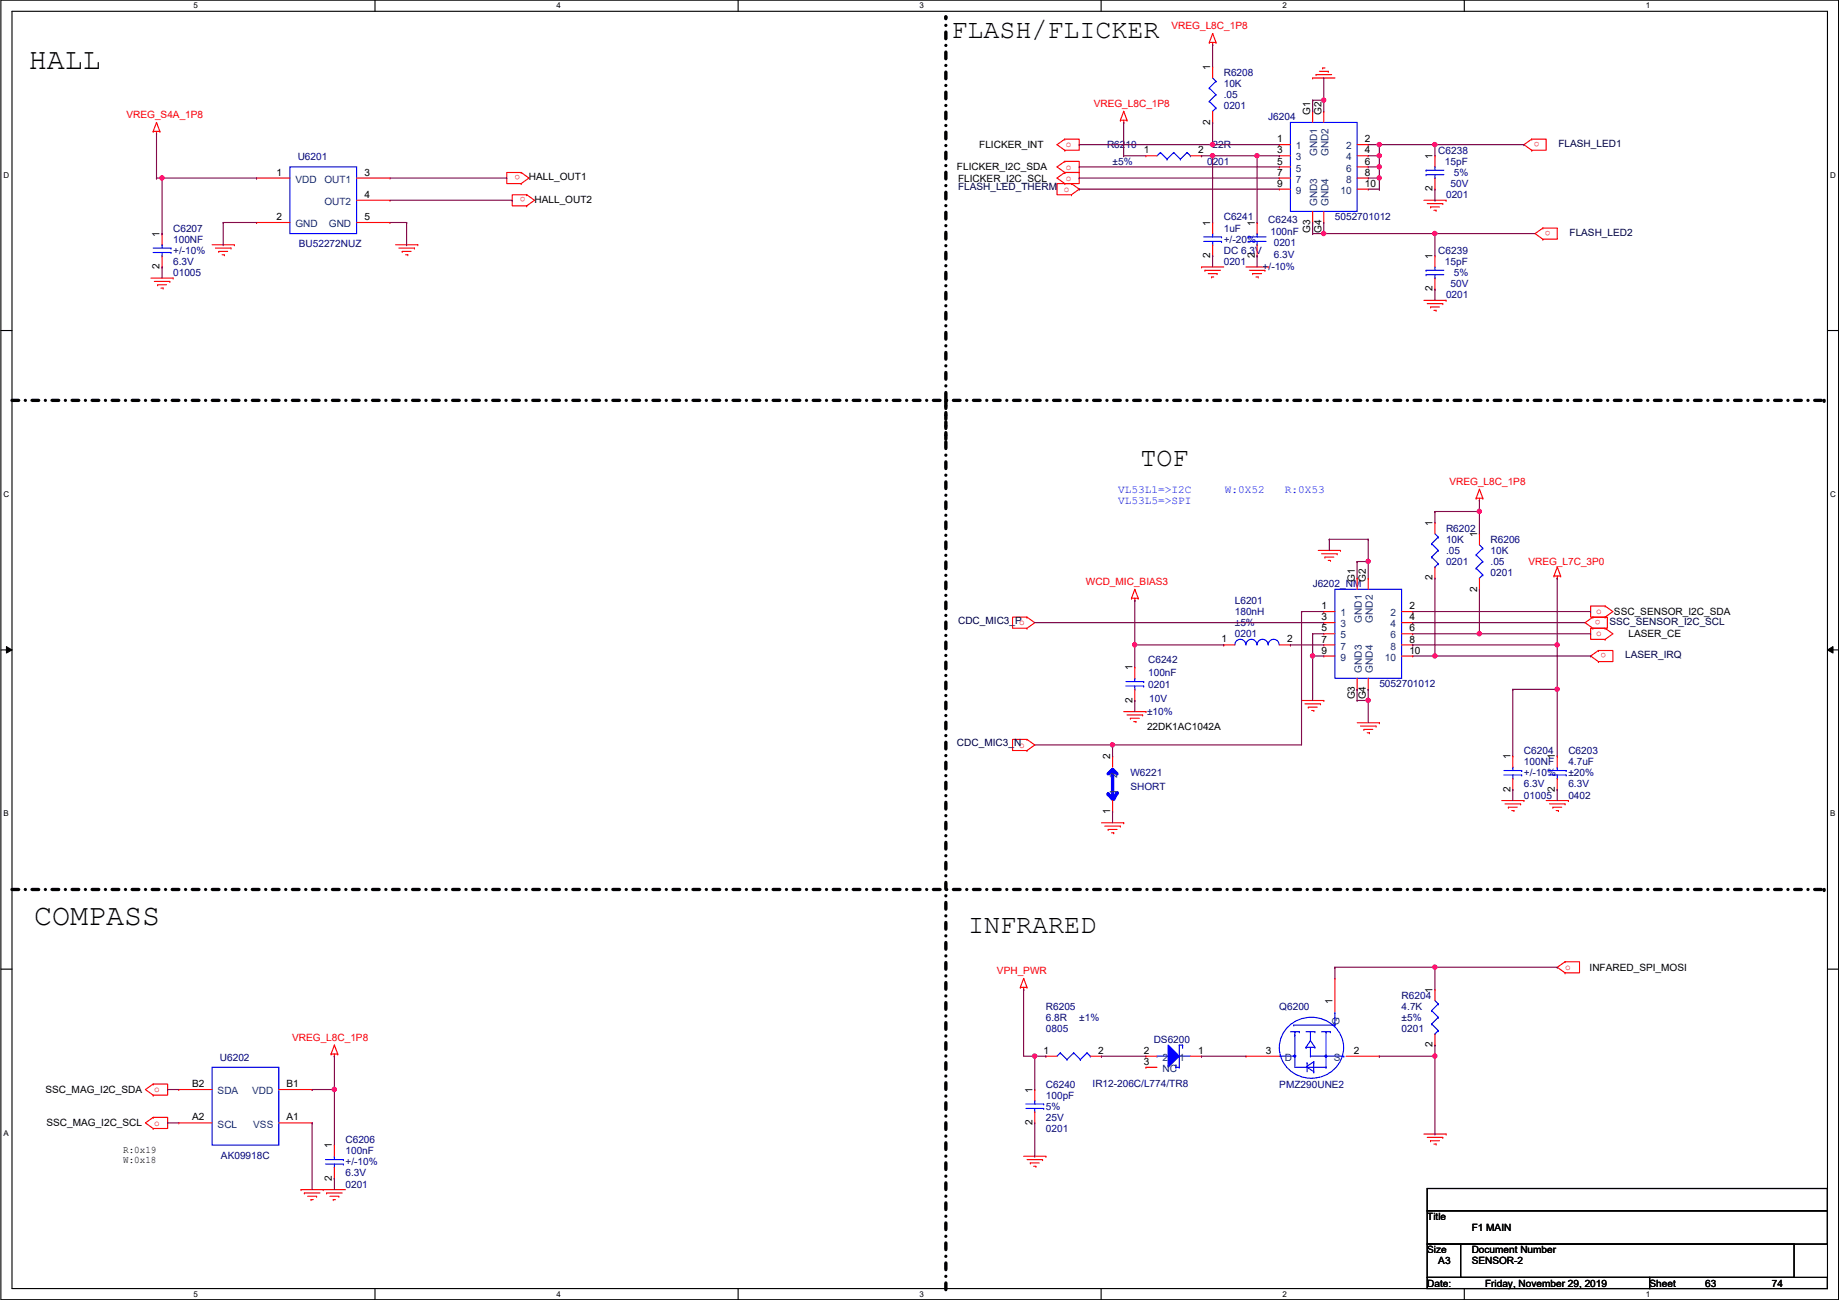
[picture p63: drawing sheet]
<svg xmlns="http://www.w3.org/2000/svg" width="420mm" height="297mm" viewBox="0 0 420 297" stroke-linecap="round" stroke-linejoin="round" font-family="sans-serif">
<defs><g id="words">
<g font-size="6.9">
<text x="6.6" y="15.7">HALL</text>
<text x="7.8" y="211.3">COMPASS</text>
</g>
<g font-size="6.1">
<text x="217.4" y="8.7">FLASH/FLICKER</text>
<text x="260.5" y="106.5">TOF</text>
<text x="221.2" y="213.2">INFRARED</text>
</g>
<g font-size="2.5" fill="#00f">
<text x="255.5" y="112.6">VL53L1=&gt;I2C</text>
<text x="279.9" y="112.6">W:0X52</text>
<text x="293.6" y="112.6">R:0X53</text>
<text x="255.5" y="115.1">VL53L5=&gt;SPI</text>
</g>
<g font-size="2.3" fill="#f00">
<text x="267.7" y="6.7">VREG_L8C_1P8</text>
<text x="28.9" y="27">VREG_S4A_1P8</text>
<text x="249.9" y="24.5">VREG_L8C_1P8</text>
<text x="243.5" y="33.7">o</text>
<text x="351.7" y="32.4" transform="rotate(180 351.7 32.4)">o</text>
<text x="118.8" y="40" transform="rotate(180 118.8 40)">o</text>
<text x="243.5" y="38.7">o</text>
<text x="243.5" y="41.3">o</text>
<text x="120.1" y="45.1" transform="rotate(180 120.1 45.1)">o</text>
<text x="243" y="43.8">o</text>
<text x="354.3" y="52.7" transform="rotate(180 354.3 52.7)">o</text>
<text x="331.2" y="110.8">VREG_L8C_1P8</text>
<text x="349.2" y="129.1">VREG_L7C_3P0</text>
<text x="248.1" y="133.7">WCD_MIC_BIAS3</text>
<text x="364.7" y="140.3">o</text>
<text x="365.7" y="141.6" transform="rotate(180 365.7 141.6)">o</text>
<text x="364.7" y="145.4">o</text>
<text x="367" y="149.3" transform="rotate(180 367 149.3)">o</text>
<text x="357.6" y="221.6">o</text>
<text x="227.8" y="222.6">VPH_PWR</text>
<text x="66.7" y="237.8">VREG_L8C_1P8</text>
<text x="35.3" y="249.6">o</text>
<text x="35.3" y="257.2">o</text>
</g>
<g font-size="2.3">
<text x="276.5" y="16" transform="rotate(-90 276.5 16)">1</text>
<text x="276.5" y="28.5" transform="rotate(-90 276.5 28.5)">2</text>
<text x="299.4" y="26.2" transform="rotate(-90 299.4 26.2)">G1</text>
<text x="301.9" y="26.2" transform="rotate(-90 301.9 26.2)">G2</text>
<text x="223.7" y="33.9">FLICKER_INT</text>
<text x="261.3" y="35.1">1</text>
<text x="273.7" y="35.1">2</text>
<text x="291.8" y="35.1">3</text>
<text x="291.8" y="32.5">1</text>
<text x="311.8" y="35.1">4</text>
<text x="311.8" y="32.5">2</text>
<text x="63.2" y="40.1">1</text>
<text x="83.3" y="40.1">3</text>
<text x="120.8" y="41.2">HALL_OUT1</text>
<text x="218.6" y="38.9">FLICKER_I2C_SDA</text>
<text x="218.9" y="41.5">FLICKER_I2C_SCL</text>
<text x="291.8" y="40.1">7</text>
<text x="291.8" y="37.6">5</text>
<text x="311.8" y="40.1">8</text>
<text x="311.8" y="37.6">6</text>
<text x="327.3" y="36.4" transform="rotate(-90 327.3 36.4)">1</text>
<text x="83.3" y="45.2">4</text>
<text x="122.1" y="46.3">HALL_OUT2</text>
<text x="291.8" y="42.7">9</text>
<text x="311.8" y="42.7">10</text>
<text x="327.3" y="43.7" transform="rotate(-90 327.3 43.7)">2</text>
<text x="63.2" y="50.3">2</text>
<text x="83.3" y="50.3">5</text>
<text x="276.5" y="51.6" transform="rotate(-90 276.5 51.6)">1</text>
<text x="286.7" y="51.6" transform="rotate(-90 286.7 51.6)">1</text>
<text x="299.4" y="53.1" transform="rotate(-90 299.4 53.1)">G3</text>
<text x="301.9" y="53.1" transform="rotate(-90 301.9 53.1)">G4</text>
<text x="36.5" y="54.1" transform="rotate(-90 36.5 54.1)">1</text>
<text x="276.5" y="59" transform="rotate(-90 276.5 59)">2</text>
<text x="286.7" y="59" transform="rotate(-90 286.7 59)">2</text>
<text x="327.3" y="59.2" transform="rotate(-90 327.3 59.2)">1</text>
<text x="36.5" y="61.5" transform="rotate(-90 36.5 61.5)">2</text>
<text x="327.3" y="66.6" transform="rotate(-90 327.3 66.6)">2</text>
<text x="327.3" y="120.2" transform="rotate(-90 327.3 120.2)">1</text>
<text x="337.5" y="122.7" transform="rotate(-90 337.5 122.7)">1</text>
<text x="309.5" y="132.9" transform="rotate(-90 309.5 132.9)">G1</text>
<text x="312.1" y="132.9" transform="rotate(-90 312.1 132.9)">G2</text>
<text x="327.3" y="132.6" transform="rotate(-90 327.3 132.6)">2</text>
<text x="337.5" y="135.2" transform="rotate(-90 337.5 135.2)">2</text>
<text x="301.9" y="141.7">3</text>
<text x="301.9" y="139.2">1</text>
<text x="322" y="141.7">4</text>
<text x="322" y="139.2">2</text>
<text x="368.7" y="140.5">SSC_SENSOR_I2C_SDA</text>
<text x="279.1" y="146.8">1</text>
<text x="294.1" y="146.8">2</text>
<text x="301.9" y="149.3">9</text>
<text x="301.9" y="146.8">7</text>
<text x="301.9" y="144.3">5</text>
<text x="322" y="149.3">10</text>
<text x="322" y="146.8">8</text>
<text x="322" y="144.3">6</text>
<text x="372.1" y="145.6">LASER_CE</text>
<text x="258.7" y="153.2" transform="rotate(-90 258.7 153.2)">1</text>
<text x="258.7" y="160.6" transform="rotate(-90 258.7 160.6)">2</text>
<text x="309.5" y="159.8" transform="rotate(-90 309.5 159.8)">G3</text>
<text x="312.1" y="159.8" transform="rotate(-90 312.1 159.8)">G4</text>
<text x="262.1" y="166.7">22DK1AC1042A</text>
<text x="253.6" y="173.5" transform="rotate(-90 253.6 173.5)">2</text>
<text x="345.1" y="173.5" transform="rotate(-90 345.1 173.5)">1</text>
<text x="355.2" y="173.5" transform="rotate(-90 355.2 173.5)">1</text>
<text x="253.6" y="186" transform="rotate(-90 253.6 186)">1</text>
<text x="345.1" y="180.9" transform="rotate(-90 345.1 180.9)">2</text>
<text x="355.2" y="180.9" transform="rotate(-90 355.2 180.9)">2</text>
<text x="363.2" y="221.8">INFARED_SPI_MOSI</text>
<text x="327.3" y="226.9" transform="rotate(-90 327.3 226.9)">1</text>
<text x="304.4" y="229.4" transform="rotate(-90 304.4 229.4)">1</text>
<text x="327.3" y="239.3" transform="rotate(-90 327.3 239.3)">2</text>
<text x="238.4" y="240.8">1</text>
<text x="250.9" y="240.8">2</text>
<text x="261.3" y="243.3">3</text>
<text x="261.3" y="240.8">2</text>
<text x="273.7" y="240.8">1</text>
<text x="289.2" y="240.8">3</text>
<text x="309.3" y="240.8">2</text>
<text x="10.4" y="249.8">SSC_MAG_I2C_SDA</text>
<text x="43.9" y="248.4">B2</text>
<text x="65.5" y="248.4">B1</text>
<text x="235.9" y="249.7" transform="rotate(-90 235.9 249.7)">1</text>
<text x="10.6" y="257.4">SSC_MAG_I2C_SCL</text>
<text x="43.9" y="256">A2</text>
<text x="65.5" y="256">A1</text>
<text x="235.9" y="257.1" transform="rotate(-90 235.9 257.1)">2</text>
<text x="28.1" y="263.5">R:0x19</text>
<text x="75.8" y="262.4" transform="rotate(-90 75.8 262.4)">1</text>
<text x="28.1" y="265.8">W:0x18</text>
<text x="75.8" y="269.8" transform="rotate(-90 75.8 269.8)">2</text>
<text x="326.1" y="278.7">Title</text>
<text x="336.2" y="281.3">F1 MAIN</text>
<text x="326.1" y="286.3">Size</text>
<text x="336.2" y="286.3">Document Number</text>
<text x="326.1" y="294">Date:</text>
<text x="328.6" y="288.9">A3</text>
<text x="336.2" y="288.9">SENSOR-2</text>
<text x="339.3" y="294">Friday, November 29, 2019</text>
<text x="376.9" y="294">Sheet</text>
<text x="389.6" y="294">63</text>
<text x="404.8" y="294">74</text>
</g>
<g font-size="2.3" fill="#000080">
<text x="279.6" y="17.4">R6208</text>
<text x="279.6" y="19.9">10K</text>
<text x="279.6" y="22.4">.05</text>
<text x="279.6" y="25">0201</text>
<text x="289.7" y="27.5">J6204</text>
<text x="252.9" y="33.9">R6210</text>
<text x="277.1" y="33.9">22R</text>
<text x="328.6" y="35.1">C6238</text>
<text x="68" y="36.7">U6201</text>
<text x="254.2" y="37.7">±5%</text>
<text x="275.8" y="37.7">0201</text>
<text x="330.1" y="37.7">15pF</text>
<text x="332.2" y="40.2">5%</text>
<text x="330.4" y="45.3">0201</text>
<text x="331.4" y="42.8">50V</text>
<text x="39.6" y="52.9">C6207</text>
<text x="279.6" y="50.4">C6241</text>
<text x="279.6" y="52.9">1uF</text>
<text x="289.8" y="50.9">C6243</text>
<text x="290.3" y="53.7">100nF</text>
<text x="305" y="50.4">5052701012</text>
<text x="39.6" y="55.5">100NF</text>
<text x="39.6" y="58">+/-10%</text>
<text x="68.3" y="56.5">BU52272NUZ</text>
<text x="279.6" y="58">DC 6.3V</text>
<text x="279.6" y="55.5">+/-20%</text>
<text x="291" y="56.2">0201</text>
<text x="291" y="59">6.3V</text>
<text x="328.6" y="58">C6239</text>
<text x="39.6" y="63.1">01005</text>
<text x="39.6" y="60.5">6.3V</text>
<text x="279.6" y="60.5">0201</text>
<text x="288.5" y="61.8">+/-10%</text>
<text x="330.1" y="60.5">15pF</text>
<text x="331.4" y="65.6">50V</text>
<text x="332.2" y="63.1">5%</text>
<text x="330.4" y="68.2">0201</text>
<text x="330.4" y="121.5">R6202</text>
<text x="330.4" y="124">10K</text>
<text x="340.6" y="124">R6206</text>
<text x="330.4" y="126.6">.05</text>
<text x="330.4" y="129.1">0201</text>
<text x="340.6" y="126.6">10K</text>
<text x="340.6" y="129.1">.05</text>
<text x="340.6" y="131.7">0201</text>
<text x="299.9" y="134.2">J6202_NM</text>
<text x="282.1" y="138">L6201</text>
<text x="282.1" y="140.5">180nH</text>
<text x="282.1" y="143.1">±5%</text>
<text x="282.1" y="145.6">0201</text>
<text x="262.3" y="151.5">C6242</text>
<text x="262.3" y="154.5">100nF</text>
<text x="262.3" y="157.3">0201</text>
<text x="262.6" y="160.4">10V</text>
<text x="315.1" y="157.1">5052701012</text>
<text x="262.1" y="163.4">±10%</text>
<text x="348.2" y="172.3">C6204</text>
<text x="358.3" y="172.3">C6203</text>
<text x="258.3" y="177.4">W6221</text>
<text x="348.2" y="174.8">100NF</text>
<text x="348.2" y="179.9">6.3V</text>
<text x="348.2" y="177.4">+/-10%</text>
<text x="358.3" y="174.8">4.7uF</text>
<text x="358.3" y="179.9">6.3V</text>
<text x="358.3" y="177.4">±20%</text>
<text x="258.3" y="180.4">SHORT</text>
<text x="348.2" y="182.5">01005</text>
<text x="358.3" y="182.5">0402</text>
<text x="239" y="230.7">R6205</text>
<text x="239" y="233.2">6.8R</text>
<text x="246.6" y="233.2">±1%</text>
<text x="292.3" y="230.7">Q6200</text>
<text x="320.2" y="228.2">R6204</text>
<text x="320.2" y="230.7">4.7K</text>
<text x="320.2" y="233.2">±5%</text>
<text x="239" y="235.8">0805</text>
<text x="263.6" y="238.3">DS6200</text>
<text x="320.2" y="235.8">0201</text>
<text x="50.2" y="242.4">U6202</text>
<text x="239" y="248.5">C6240</text>
<text x="239" y="251">100pF</text>
<text x="249.6" y="248.5">IR12-206C/L774/TR8</text>
<text x="292.3" y="248.5">PMZ290UNE2</text>
<text x="239" y="256.1">25V</text>
<text x="239" y="253.6">5%</text>
<text x="78.9" y="261.2">C6206</text>
<text x="78.9" y="263.7">100nF</text>
<text x="239" y="258.7">0201</text>
<text x="50.5" y="264.7">AK09918C</text>
<text x="78.9" y="268.8">6.3V</text>
<text x="78.9" y="266.3">+/-10%</text>
<text x="78.9" y="271.3">0201</text>
</g>
<g font-size="2.3" fill="#004080">
<text x="296.1" y="34.1">1</text>
<text x="301" y="35.6" transform="rotate(-90 301 35.6)">GND1</text>
<text x="303.5" y="35.6" transform="rotate(-90 303.5 35.6)">GND2</text>
<text x="307.5" y="34.1">2</text>
<text x="67.5" y="41.7">VDD</text>
<text x="74.1" y="41.7">OUT1</text>
<text x="296.1" y="41.7">7</text>
<text x="296.1" y="39.2">5</text>
<text x="296.1" y="36.7">3</text>
<text x="307.5" y="41.7">8</text>
<text x="307.5" y="39.2">6</text>
<text x="307.5" y="36.7">4</text>
<text x="74.1" y="46.8">OUT2</text>
<text x="296.1" y="44.3">9</text>
<text x="301" y="47" transform="rotate(-90 301 47)">GND3</text>
<text x="303.5" y="47" transform="rotate(-90 303.5 47)">GND4</text>
<text x="306.3" y="44.3">10</text>
<text x="67.5" y="51.9">GND</text>
<text x="75.1" y="51.9">GND</text>
<text x="306.3" y="143.3">3</text>
<text x="306.3" y="140.8">1</text>
<text x="311.1" y="142.3" transform="rotate(-90 311.1 142.3)">GND1</text>
<text x="313.7" y="142.3" transform="rotate(-90 313.7 142.3)">GND2</text>
<text x="317.7" y="143.3">4</text>
<text x="317.7" y="140.8">2</text>
<text x="306.3" y="148.4">7</text>
<text x="306.3" y="145.9">5</text>
<text x="317.7" y="148.4">8</text>
<text x="317.7" y="145.9">6</text>
<text x="306.3" y="151">9</text>
<text x="311.1" y="153.7" transform="rotate(-90 311.1 153.7)">GND3</text>
<text x="313.7" y="153.7" transform="rotate(-90 313.7 153.7)">GND4</text>
<text x="316.4" y="151">10</text>
<text x="255.3" y="177.8" transform="rotate(-90 255.3 177.8)">2</text>
<text x="255.3" y="181.6" transform="rotate(-90 255.3 181.6)">1</text>
<text x="306" y="234.2" transform="rotate(-90 306 234.2)">G</text>
<text x="265.6" y="244.9">NC</text>
<text x="265.6" y="242.4">2</text>
<text x="269.4" y="242.4">1</text>
<text x="293.6" y="242.4">D</text>
<text x="304.7" y="242.4">S</text>
<text x="49.7" y="250">SDA</text>
<text x="57.6" y="250">VDD</text>
<text x="49.7" y="257.6">SCL</text>
<text x="57.9" y="257.6">VSS</text>
</g>
<g font-size="2.3" fill="#000040">
<text x="356" y="33.6">FLASH_LED1</text>
<text x="218.9" y="43.5">FLASH_LED_THERM</text>
<text x="358.6" y="53.9">FLASH_LED2</text>
<text x="218.9" y="142.6">CDC_MIC3_Po</text>
<text x="367.7" y="142.8">SSC_SENSOR_I2C_SCL</text>
<text x="371.3" y="150.5">LASER_IRQ</text>
<text x="218.6" y="170.5">CDC_MIC3_No</text>
</g>
<g font-size="1.8">
<text x="44.2" y="1.9">5</text>
<text x="127.1" y="1.9">4</text>
<text x="210.1" y="1.9">3</text>
<text x="293" y="1.9">2</text>
<text x="376" y="1.9">1</text>
<text x=".8" y="40.6">D</text>
<text x="418.2" y="40.6">D</text>
<text x=".8" y="113.6">C</text>
<text x="418.2" y="113.6">C</text>
<text x=".8" y="186.6">B</text>
<text x="418.2" y="186.6">B</text>
<text x=".8" y="259.5">A</text>
<text x="44.2" y="296.3">5</text>
<text x="127.1" y="296.3">4</text>
<text x="210.1" y="296.3">3</text>
<text x="293" y="296.3">2</text>
<text x="376" y="296.3">1</text>
</g>
</g></defs>
<path d="M.2 0h419.9v297h-419.9zM2.7 2.6h414.8v291.8h-414.8z" fill="none" stroke="#000" stroke-width=".25"/>
<g fill="#fff">
<path d="M44.2 .3h1v2h-1z"/>
<path d="M44.2 294.7h1v2h-1z"/>
</g>
<path d="M85.7 0v2.6M85.7 294.4v2.6" fill="none" stroke="#000" stroke-width=".25"/>
<g fill="#fff">
<path d="M127.1 .3h1v2h-1z"/>
<path d="M127.1 294.7h1v2h-1z"/>
</g>
<path d="M168.6 0v2.6M168.6 294.4v2.6" fill="none" stroke="#000" stroke-width=".25"/>
<g fill="#fff">
<path d="M210.1 .3h1v2h-1z"/>
<path d="M210.1 294.7h1v2h-1z"/>
</g>
<path d="M251.6 0v2.6M251.6 294.4v2.6" fill="none" stroke="#000" stroke-width=".25"/>
<g fill="#fff">
<path d="M293 .3h1v2h-1z"/>
<path d="M293 294.7h1v2h-1z"/>
</g>
<path d="M334.5 0v2.6M334.5 294.4v2.6" fill="none" stroke="#000" stroke-width=".25"/>
<g fill="#fff">
<path d="M376 .3h1v2h-1z"/>
<path d="M376 294.7h1v2h-1z"/>
<path d="M.8 39h1.3v2h-1.3z"/>
<path d="M418.2 39h1.2v2h-1.2z"/>
<path d="M.8 112h1.3v2h-1.3z"/>
<path d="M418.2 112h1.2v2h-1.2z"/>
</g>
<path d="M.2 75.5h2.5M417.5 75.5h2.6" fill="none" stroke="#000" stroke-width=".25"/>
<g fill="#fff">
<path d="M.8 185h1.2v1.9h-1.2z"/>
<path d="M418.2 185h1.1v1.9h-1.1z"/>
</g>
<path d="M.2 148.5h2.5M417.5 148.5h2.6" fill="none" stroke="#000" stroke-width=".25"/>
<path d="M1.5 147.7l1.2 .8-1.2 .7zM417.5 148.5l1.3-.8v1.5z" fill="#000"/>
<path d="M1.5 147.7l1.2 .8-1.2 .7zM417.5 148.5l1.3-.8v1.5z" fill="none" stroke="#000" stroke-width=".23"/>
<path d="M.8 257.9h1.2v2h-1.2z" fill="#fff"/>
<path d="M.2 221.4h2.5M417.5 221.4h2.6M326.1 271.6h91.4v5h-91.4zM326.1 276.6h91.4v7.7h-91.4zM326.1 284.3h7.6v7.6h-7.6zM326.1 291.9h50.8v2.5h-50.8zM333.7 284.3h76.2v7.6h-76.2zM376.9 291.9h40.6v2.5h-40.6z" fill="none" stroke="#000" stroke-width=".25"/>
<path d="M2.7 91.5h414.1M216.1 100.4v-96.5M2.7 203.2h414.1M216.1 294.7v-203.2" fill="none" stroke="#000" stroke-width=".76" stroke-dasharray="1.5 1.5 0 1.5"/>
<g fill="#000" stroke-dasharray="1.5 1.5 0 1.5">
<circle cx="216.1" cy="3.9" r=".38"/>
<circle cx="216.1" cy="91.5" r=".38"/>
<circle cx="416.8" cy="91.5" r=".38"/>
<circle cx="416.8" cy="203.2" r=".38"/>
</g>
<g fill="none" stroke="#f00" stroke-width=".25">
<path d="M276.3 9.7h.1M276.3 9.7h1.5M277.1 10.2h.1M277.1 7.7h.1M277.1 9.7v.5M277.1 7.7l.7 2M277.1 7.7l-.8 2M277.8 9.7h.1M299.9 17.8h.1M299.9 17.8h5.1M300.7 17.1h.1M300.7 17.1h3.5"/>
<path d="M301.4 16.3h2.1M302.2 15.5h.1M302.2 15.5h.5M303.5 16.3h.1M35 30h.1M35 30h1.5M35.8 30.5h.1M35.8 28h.1M35.8 30v.5M35.8 28l.7 2M35.8 28l-.8 2M36.5 30h.1"/>
<path d="M119.1 39.4h.1M119.1 39.4h-3.3v2.6h3.3M119.1 39.4l1.7 1.3-1.7 1.3M243.3 36.9h.1M243.3 36.9h3.3v2.5h-3.3M243.3 36.9l-1.8 1.2 1.8 1.3M243.3 39.4h.1M243.3 39.4h3.3v2.6h-3.3M243.3 39.4l-1.8 1.3 1.8 1.3M243.3 31.8h.1M243.3 34.3h.1M243.3 31.8h3.3v2.5h-3.3"/>
<path d="M243.3 31.8l-1.8 1.3 1.8 1.2M256 27.5h.1M256 27.5h1.5M256.7 28h.1M256.7 25.4h.1M256.7 27.5v.5M256.7 25.4l.8 2.1M256.7 25.4l-.7 2.1M257.5 27.5h.1M350 34.3h.1M350 31.8h.1M350 31.8h3.3v2.5h-3.3"/>
<path d="M350 31.8l-1.8 1.3 1.8 1.2M48.5 55.9h5M49.2 56.7h3.6M50 57.4h.1M50 57.4h2M50.7 58.2h.6M51.3 58.2h.1M52.8 56.7h.1M53.5 55.9h.1M58.6 50.8h.1M58.6 50.8h7.6M58.6 40.7h.1"/>
<path d="M58.6 40.7h7.6M81.5 50.8h7.6M81.5 40.7h7.6M81.5 45.8h7.6M89.1 50.8h.1M89.1 40.7h.1M89.1 45.8h.1M90.4 55.9h5M91.1 56.7h3.6M91.9 57.4h.1M91.9 57.4h2M92.7 58.2h.5"/>
<path d="M93.2 58.2h.1M94.7 56.7h.1M95.4 55.9h.1M119.1 42h.1M120.3 47h.1M120.3 44.5h.1M120.3 44.5h-3.3v2.5h3.3M120.3 44.5l1.8 1.3-1.8 1.2M243.3 42h.1M244.8 42h.1M244.8 44.5h.1M244.8 42h-3.3v2.5h3.3"/>
<path d="M244.8 42l1.8 1.2-1.8 1.3M277.1 58.5h.1M277.1 55.9v2.6M277.1 50.8h.1M277.1 50.8v2.6M287.2 58.5h.1M287.2 55.9v2.6M287.2 50.8h.1M287.2 50.8v2.6M325.3 45.8h5.1M326.1 46.5h3.5M326.8 47.3h.1"/>
<path d="M326.8 47.3h2.1M327.6 48h.5M328.1 48h.1M329.6 46.5h.1M330.4 45.8h.1M352.5 54.7h.1M352.5 52.1h.1M352.5 52.1h3.3v2.6h-3.3M352.5 52.1l-1.8 1.3 1.8 1.3M34.5 63.5h5.1M35.3 64.3h3.5M36 65.1h.1"/>
<path d="M36 65.1h2M36.8 65.8h.5M37.3 65.8h.1M38.8 64.3h.1M39.6 63.5h.1M274.5 61h.1M274.5 61h5.1M275.3 61.8h.1M275.3 61.8h3.5M276 62.5h2.1M276.8 63.3h.1M276.8 63.3h.5"/>
<path d="M278.1 62.5h.1M284.7 61h5.1M285.4 61.8h3.6M286.2 62.5h.1M286.2 62.5h2M287 63.3h.5M287.5 63.3h.1M289 61.8h.1M289.8 61h.1M325.3 68.6h5.1M326.1 69.4h3.5M326.8 70.1h.1"/>
<path d="M326.8 70.1h2.1M327.6 70.9h.5M328.1 70.9h.1M329.6 69.4h.1M330.4 68.6h.1M337.3 113.8h.1M337.3 113.8h1.5M338 114.3h.1M338 111.8h.1M338 113.8v.5M338 111.8l.8 2M338 111.8l-.7 2"/>
<path d="M338.8 113.8h.1M258.5 136.7h.1M258.5 136.7h1.5M259.3 137.2h.1M259.3 134.7h.1M259.3 136.7v.5M259.3 134.7l-.8 2M259.3 134.7l.7 2M260 136.7h.1M301.2 125.8h5.1M301.9 126.5h3.6M302.7 127.3h.1"/>
<path d="M302.7 127.3h2M303.5 128.1h.5M304 128.1h.1M305.5 126.5h.1M306.3 125.8h.1M338 134.7h.1M338 132.1v2.6M338 122h.1M338 122v2.5M355 131.6h.1M355 131.6h1.6M355.8 132.1h.1"/>
<path d="M355.8 129.6h.1M355.8 131.6v.5M355.8 129.6l.8 2M355.8 129.6l-.8 2M356.6 131.6h.1M366.7 138.5h.1M366.7 138.5h-3.3v2.5h3.3M366.7 138.5l1.8 1.2-1.8 1.3M234.6 141h.1M234.6 143.5h.1M234.6 141h-3.3v2.5h3.3M234.6 141l1.8 1.3-1.8 1.2"/>
<path d="M363.9 143.6h.1M363.9 141h.1M363.9 141h3.3v2.6h-3.3M363.9 141l-1.8 1.3 1.8 1.3M365.2 151.2h.1M365.2 148.6h.1M365.2 148.6h3.3v2.6h-3.3M365.2 148.6l-1.8 1.3 1.8 1.3M366.7 141h.1M366.7 143.6h.1M366.7 146.1h.1M366.7 143.6h-3.3v2.5h3.3"/>
<path d="M366.7 143.6l1.8 1.2-1.8 1.3M234.6 168.9h.1M234.6 171.5h.1M234.6 168.9h-3.3v2.6h3.3M234.6 168.9l1.8 1.3-1.8 1.3M256.7 162.6h5.1M257.5 163.4h3.6M258.3 164.1h.1M258.3 164.1h2M259 164.9h.5M259.5 164.9h.1M261.1 163.4h.1"/>
<path d="M261.8 162.6h.1M297.4 160.1h5.1M298.1 160.8h3.6M298.9 161.6h.1M298.9 161.6h2M299.7 162.3h.5M300.2 162.3h.1M301.7 160.8h.1M302.5 160.1h.1M310.1 165.1h5.1M310.8 165.9h3.6M311.6 166.7h.1"/>
<path d="M311.6 166.7h2M312.4 167.4h.5M312.9 167.4h.1M314.4 165.9h.1M315.2 165.1h.1M345.6 177.8v2.6M345.6 172.8h.1M345.6 172.8v2.5M355.8 177.8v2.6M355.8 172.8h.1M355.8 172.8v2.5M251.7 188h5"/>
<path d="M252.4 188.8h3.6M253.2 189.5h.1M253.2 189.5h2M253.9 190.3h.6M254.5 190.3h.1M256 188.8h.1M256.7 188h.1M343.1 182.9h5.1M343.9 183.7h3.5M344.6 184.4h.1M344.6 184.4h2.1M345.4 185.2h.5"/>
<path d="M345.6 180.4h.1M345.9 185.2h.1M347.4 183.7h.1M348.2 182.9h.1M353.3 182.9h5M354 183.7h3.6M354.8 184.4h.1M354.8 184.4h2M355.5 185.2h.6M355.8 180.4h.1M356.1 185.2h.1M357.6 183.7h.1"/>
<path d="M358.3 182.9h.1M357.6 219.7h.1M357.6 219.7h3.3v2.6h-3.3M357.6 219.7l-1.8 1.3 1.8 1.3M76.4 238.8h.1M76.4 238.8l.8 2M76.4 238.8l-.8 2M233.1 225.6h.1M233.1 225.6h1.5M233.9 226.1h.1M233.9 223.6h.1M233.9 225.6v.5"/>
<path d="M233.9 223.6l-.8 2M233.9 223.6l.7 2M234.6 225.6h.1M357.6 222.3h.1M35 255.3h.1M35 257.8h.1M35 255.3h3.3v2.5h-3.3M35 255.3l-1.8 1.3 1.8 1.2M35 247.7h.1M35 250.2h.1M35 247.7h3.3v2.5h-3.3M35 247.7l-1.8 1.3 1.8 1.2"/>
<path d="M75.6 240.8h.1M75.6 240.8h1.6M76.4 241.3h.1M76.4 240.8v.5M77.2 240.8h.1M236.4 256.6h.1M236.4 254v2.6M236.4 249h.1M236.4 249v2.5M325.3 259.1h5.1M326.1 259.9h3.5M329.6 259.9h.1"/>
<path d="M330.4 259.1h.1M68.8 271.8h.1M68.8 271.8h10.1M69.5 272.6h.1M69.5 272.6h3.6M70.3 273.3h2M71.1 274.1h.1M71.1 274.1h.5M72.3 273.3h.1M73.9 271.8h.1M74.6 272.6h.1M74.6 272.6h3.6"/>
<path d="M75.4 273.3h2M76.1 274.1h.1M76.1 274.1h.6M77.4 273.3h.1M233.9 264.2h5.1M234.6 265h3.6M235.4 265.7h.1M235.4 265.7h2M236.2 266.5h.5M236.7 266.5h.1M238.2 265h.1M239 264.2h.1"/>
<path d="M326.8 260.6h.1M326.8 260.6h2.1M327.6 261.4h.5M328.1 261.4h.1"/>
</g>
<g fill="none" stroke="#00f" stroke-width=".25">
<path d="M66.2 38.1h15.3v15.3h-15.3zM275 54.1h4.1M275 55.2h4.1M277.1 53.4h.1M277.1 55.9h.1M277.1 53.4v.7M277.1 55.2v.7M279.1 54.1h.1M279.1 55.2h.1M285.2 54.1h.1M285.2 55.2h.1M285.2 54.1h4"/>
<path d="M285.2 55.2h4M287.2 53.4h.1M287.2 55.9h.1M287.2 53.4v.7M287.2 55.2v.7M337.3 126.8h.1M337.3 129.8h.1M337.3 126.8l1.5 1.5M337.3 129.8l1.5 1.6M338 132.1h.1M338 124.5l.8 .8M338.8 125.3h.1"/>
<path d="M338.8 128.3h.1M338.8 131.4h.1M338.8 125.3l-1.5 1.5M338.8 128.3l-1.5 1.5M338.8 131.4l-.8 .7M343.6 176.1h4.1M343.6 177.1h4.1M345.6 175.3h.1M345.6 177.8h.1M345.6 175.3v.8M345.6 177.1v.7M347.7 176.1h.1"/>
<path d="M347.7 177.1h.1M353.8 176.1h4M353.8 177.1h4M355.8 175.3h.1M355.8 177.8h.1M355.8 175.3v.8M355.8 177.1v.7M357.8 176.1h.1M357.8 177.1h.1M234.4 252.3h4M234.4 253.3h4M236.4 251.5h.1"/>
<path d="M236.4 254h.1M236.4 251.5v.8M236.4 253.3v.7M238.4 252.3h.1M238.4 253.3h.1"/>
</g>
<path d="M253.9 176.1l-.7 .7" fill="none" stroke="#00f" stroke-width=".76"/>
<circle cx="253.9" cy="176.1" r=".38" fill="#00f"/>
<path d="M254.2 175.8l1 1" fill="none" stroke="#00f" stroke-width=".76"/>
<circle cx="254.2" cy="175.8" r=".38" fill="#00f"/>
<path d="M254.2 176.6v5.6" fill="none" stroke="#00f" stroke-width=".76"/>
<circle cx="254.2" cy="176.6" r=".38" fill="#00f"/>
<path d="M253.2 181.4l1 1.3" fill="none" stroke="#00f" stroke-width=".76"/>
<circle cx="253.2" cy="181.4" r=".38" fill="#00f"/>
<path d="M255.2 181.1l-.8 1.6" fill="none" stroke="#00f" stroke-width=".76"/>
<circle cx="255.2" cy="181.1" r=".38" fill="#00f"/>
<g fill="none" stroke="#f00" stroke-width=".25">
<path d="M261.8 35.6h.1M261.8 35.6h2.6M272 35.6h2.5M274.5 35.6h.1M302.5 139.7h.1M302.5 139.7h2.5M310.1 132.1h.1M310.1 132.1v2.6M312.6 132.1h.1M312.6 132.1v2.6M320.2 139.7h2.6M322.8 139.7h.1"/>
<path d="M302.4 149.9h.1M302.4 149.9h2.6M302.4 147.4h.1M302.4 147.4h2.6M302.4 144.8h.1M302.4 144.8h2.6M302.5 142.3h.1M302.5 142.3h2.5M310.1 157.5h.1M310.1 155v2.5M312.6 157.5h.1M312.6 155v2.5"/>
<path d="M320.2 149.9h2.6M320.2 147.4h2.6M320.2 144.8h2.6M320.2 142.3h2.6M322.8 149.9h.1M322.8 147.4h.1M322.8 144.8h.1M322.8 142.3h.1M254.2 172.8h.1M254.2 172.8v2.5M254.2 185.5h.1M254.2 182.9v2.6"/>
<path d="M327.8 238.8h.1M327.8 236.3v2.5M327.8 226.1h.1M327.8 226.1v2.5M76.4 269.3h.1M76.4 266.7v2.6M76.4 261.7h.1M76.4 261.7v2.5"/>
</g>
<g fill="none" stroke="#00f" stroke-width=".25">
<path d="M265.1 34.8h.1M265.1 34.8l-.7 .8M265.1 34.8l1.5 1.6M266.6 36.4h.1M268.2 34.8h.1M268.2 34.8l-1.6 1.6M268.2 34.8l1.5 1.6M269.7 36.4h.1M271.2 34.8h.1M271.2 34.8l-1.5 1.6M271.2 34.8l.8 .8M272 35.6h.1"/>
<path d="M305 134.7h15.2v20.3h-15.2zM294.1 234.8a7.4 7.4 0 0 1 7.9-2 7.4 7.4 0 0 1 5 6.6 7.4 7.4 0 0 1-7.4 7 7.4 7.4 0 0 1-7.3-7 6.7 6.7 0 0 1 1.8-4.6zM294.8 235.7h2.1M295.6 234.2h.1M295.6 234.2h9.4M295.8 235.7h.1M295.8 236.5h.1M295.8 235.7v8.2h7.2M296.9 235.7h.1M298.4 239.3h.1M298.4 235.7h2M298.4 239.3h2"/>
<path d="M299.4 235.7h.1M299.4 237.8l-1 1.5M299.4 235.7v2.1M299.4 239.3v2M299.4 237.8l1 1.5M300.4 235.7h.1M300.4 239.3h.1M301.9 235.7h2.1M303 235.7h.1M303 235.7v8.2M304 235.7h.1M305 234h.1"/>
<path d="M305 234.2h.1M305 231.4h.1M305 231.4v2.8M327.1 230.9h.1M327.1 234h.1M327.1 230.9l1.5 1.5M327.1 234l1.5 1.5M327.8 236.3h.1M327.8 228.6l.8 .8M328.6 229.4h.1M328.6 232.4h.1M328.6 235.5h.1"/>
<path d="M328.6 229.4l-1.5 1.5M328.6 232.4l-1.5 1.6M328.6 235.5l-.8 .8M292.3 241.3h3.5M295.8 241.3h.1M298.6 243.6h.1M298.6 242.9h.1M298.6 243.9l1.6 1M298.6 242.9v2M299.4 241.3h.1M299.4 241.3h7.6M300.2 244.9h.1"/>
<path d="M300.2 242.6h.1M300.2 242.6v2.5M300.2 242.6l-1.6 1M303 243.9h.1M307 241.3h.1M74.4 265h4M74.4 266h4M76.4 264.2h.1M76.4 266.7h.1M76.4 264.2v.8M76.4 266v.7M78.4 265h.1"/>
<path d="M78.4 266h.1"/>
</g>
<path d="M295.6 241.1h.4v.4h-.4z" fill-rule="evenodd" fill="#00f"/>
<path d="M295.6 241.1h.4v.4h-.4z" fill="none" stroke="#00f" stroke-width=".25"/>
<path d="M302.8 241.1h.3v.4h-.3z" fill-rule="evenodd" fill="#00f"/>
<g fill="none" stroke="#00f" stroke-width=".25">
<path d="M277 17.8l.8 .8M277.8 18.6h.1M277.8 18.6l-1.5 1.5M276.3 20.1h.1M276.3 23.2h.1M276.3 20.1l1.5 1.5M276.3 23.2l1.5 1.5M277 25.4h.1M277.8 21.6h.1M277.8 24.7h.1M277.8 21.6l-1.5 1.6M277.8 24.7l-.8 .7"/>
<path d="M325.8 38.9h.1M325.8 39.9h.1M325.8 38.9h4.1M325.8 39.9h4.1M327.8 38.1h.1M327.8 38.1v.8M327.8 39.9v.8M35 56.7h4.1M35 57.7h4.1M37 55.9h.1M37 58.5h.1M37 55.9v.8"/>
<path d="M37 57.7v.8M39.1 56.7h.1M39.1 57.7h.1M327.8 40.7h.1M282.1 147.4a1.25 1.25 0 0 1 1.3-1.3 1.25 1.25 0 0 1 1.2 1.3M284.7 147.4a1.25 1.25 0 0 1 1.2-1.3 1.25 1.25 0 0 1 1.3 1.3 1.27 1.27 0 0 1 1.2-1.3 1.27 1.27 0 0 1 1.3 1.3M289.7 147.4a1.25 1.25 0 0 1 1.3-1.3 1.25 1.25 0 0 1 1.2 1.3M48.5 243.9h15.2v17.7h-15.2zM242.3 240.6h.1M242.3 240.6l-.8 .7M242.3 240.6l1.5 1.5M243.8 242.1h.1"/>
<path d="M245.3 240.6h.1M245.3 240.6l-1.5 1.5M245.3 240.6l1.5 1.5M246.8 242.1h.1M248.3 240.6h.1M248.3 240.6l-1.5 1.5M248.3 240.6l.8 .7M249.1 241.3h.1M302.8 241.1h.3v.4h-.3z"/>
</g>
<g fill="none" stroke="#f00" stroke-width=".25">
<path d="M277 15.3h.1M277 15.3v2.5M277 28h.1M277 25.4v2.6M327.8 35.6h.1M327.8 35.6v2.5M37 58.5v2.5M37 53.4h.1M37 53.4v2.5M327.8 43.2h.1M327.8 40.7v2.5M37 61h.1"/>
<path d="M279.6 147.4h.1M279.6 147.4h2.5M292.3 147.4h2.5M294.8 147.4h.1M305 223.6h.1M305 223.6v7.6M40.8 249h.1M40.8 249h7.7M40.8 256.6h.1M40.8 256.6h7.7M63.7 249h7.6M63.7 256.6h7.6"/>
<path d="M71.3 249h.1M71.3 256.6h.1M238.9 241.3h.1M238.9 241.3h2.6M249.1 241.3h2.5M251.6 241.3h.1M284.7 241.3h.1M284.7 241.3h7.6M307.5 241.3h7.6M315.1 241.3h.1"/>
</g>
<path d="M266.9 238.8l2.5 2.5-2.5 2.6z" fill="#00f"/>
<g fill="none" stroke="#00f" stroke-width=".25">
<path d="M294.8 28h15.3v20.3h-15.3zM325.8 61.8h.1M325.8 62.8h.1M325.8 61.8h4.1M325.8 62.8h4.1M327.8 61h.1M327.8 63.5h.1M327.8 61v.8M327.8 62.8v.7M327.1 124.2h.1M327.1 127.3h.1M327.1 124.2l1.5 1.6"/>
<path d="M327.1 127.3l1.5 1.5M327.8 129.6h.1M327.8 122l.8 .7M328.6 122.7h.1M328.6 125.8h.1M328.6 128.8h.1M328.6 122.7l-1.5 1.5M328.6 125.8l-1.5 1.5M328.6 128.8l-.8 .8M257.2 155.7h4.1M257.2 156.8h4.1M259.3 155h.1"/>
<path d="M259.3 157.5h.1M259.3 155v.7M259.3 156.8v.7M261.3 155.7h.1M261.3 156.8h.1M266.9 238.8l2.5 2.5-2.5 2.6zM270.2 238.8h.1M270.2 239.3h.1M270.2 238.8h-.8v5.1M270.2 238.8v.5M264.3 241.3h.1M264.3 241.3h2.6"/>
<path d="M268.7 243.9h.1M268.7 243.4h.1M268.7 243.9h.7M268.7 243.4v.5M269.4 241.3h.1M269.4 243.9h.1M269.4 241.3h2.6"/>
</g>
<g fill="none" stroke="#f00" stroke-width=".25">
<path d="M292.3 38.1h.1M292.3 38.1h2.5M292.3 35.6h.1M292.3 35.6h2.5M292.3 33.1h.1M292.3 33.1h2.5M299.9 25.4h.1M299.9 25.4v2.6M302.4 25.4h.1M302.4 25.4v2.6M310.1 38.1h2.5M310.1 35.6h2.5"/>
<path d="M310.1 33.1h2.5M312.6 38.1h.1M312.6 35.6h.1M312.6 33.1h.1M292.3 43.2h.1M292.3 43.2h2.5M292.3 40.7h.1M292.3 40.7h2.5M299.9 50.8h.1M299.9 48.3v2.5M302.4 50.8h.1M302.4 48.3v2.5"/>
<path d="M310.1 43.2h2.5M310.1 40.7h2.5M312.6 43.2h.1M312.6 40.7h.1M327.8 58.5h.1M327.8 58.5v2.5M327.8 66.1h.1M327.8 63.5v2.6M327.8 119.4h.1M327.8 119.4v2.6M327.8 132.1h.1M327.8 129.6v2.5"/>
<path d="M259.3 157.5v2.6M259.3 152.4h.1M259.3 152.4v2.6M259.3 160.1h.1M261.8 243.9h.1M261.8 243.9h2.5M261.8 241.3h.1M261.8 241.3h2.5M272 241.3h2.5M274.5 241.3h.1"/>
</g>
<path d="M76.4 241.3h.1M76.4 241.3v7.6" fill="none" stroke="#800040" stroke-width=".25"/>
<circle cx="76.4" cy="248.9" r=".49" fill="#f0f"/>
<circle cx="76.4" cy="248.9" r=".49" fill="none" stroke="#f0f" stroke-width=".25"/>
<g fill="none" stroke="#800040" stroke-width=".25">
<path d="M305 221h.1M305 221v2.5M305 221h50.8M327.8 221h.1M327.8 221v5.1M355.8 221h.1M38.3 248.9h.1M38.3 256.6h.1M38.3 248.9h2.5M38.3 256.6h2.5M71.3 248.9h.1M71.3 256.6h.1"/>
<path d="M71.3 248.9h5.1M71.3 256.6v15.2M76.4 248.9h.1M76.4 248.9v12.7M76.4 269.3h.1M76.4 269.3v2.5"/>
</g>
<circle cx="327.8" cy="221" r=".49" fill="#f0f"/>
<circle cx="327.8" cy="221" r=".49" fill="none" stroke="#f0f" stroke-width=".25"/>
<path d="M233.9 226.1h.1M233.9 226.1v15.2h2.5M327.8 238.8h.1M327.8 238.8v2.5h-12.7M236.4 241.3h.1M251.6 241.3h.1M251.6 241.3h10.2M274.5 241.3h.1M274.5 241.3h10.2M315.1 241.3h.1" fill="none" stroke="#800040" stroke-width=".25"/>
<circle cx="327.8" cy="241.3" r=".49" fill="#f0f"/>
<circle cx="327.8" cy="241.3" r=".49" fill="none" stroke="#f0f" stroke-width=".25"/>
<g fill="none" stroke="#800040" stroke-width=".25">
<path d="M35.8 30.5v10.2M256.7 28h.1M256.7 35.6h.1M256.7 35.6h5.1M256.7 28v7.6M312.6 33.1h2.5M312.6 35.6h2.5M315.1 33.1h.1M315.1 35.6h.1M35.8 40.7h.1M35.8 40.7h22.8M37 53.4h.1"/>
<path d="M37 40.7v12.7M51 50.8h.1M51 55.9h.1M51 50.8h7.6M51 50.8v5.1M58.6 40.7h.1M89.1 40.7h26.7M89.1 50.8h3.8M89.1 45.8h27.9M92.9 50.8h.1M92.9 55.9h.1M92.9 50.8v5.1"/>
<path d="M115.8 40.7h.1M117 45.8h.1M37 61h.1M37 61v2.5M327.8 259.1h.1M327.8 241.3v17.8"/>
</g>
<circle cx="37" cy="40.7" r=".49" fill="#f0f"/>
<circle cx="37" cy="40.7" r=".49" fill="none" stroke="#f0f" stroke-width=".25"/>
<path d="M302.4 17.8h.1M302.4 17.8v5.1M274.5 35.6h.1M274.5 35.6h2.5" fill="none" stroke="#800040" stroke-width=".25"/>
<circle cx="302.4" cy="22.9" r=".49" fill="#f0f"/>
<circle cx="302.4" cy="22.9" r=".49" fill="none" stroke="#f0f" stroke-width=".25"/>
<path d="M299.9 22.9h.1M299.9 22.9h2.5M299.9 22.9v2.5M302.4 22.9h.1M302.4 22.9v2.5M303.7 123.2h.1M303.7 123.2h8.9M303.7 123.2v2.6M312.6 123.2h.1M312.6 123.2v5.1" fill="none" stroke="#800040" stroke-width=".25"/>
<circle cx="312.6" cy="128.3" r=".49" fill="#f0f"/>
<circle cx="312.6" cy="128.3" r=".49" fill="none" stroke="#f0f" stroke-width=".25"/>
<path d="M310.1 128.3h.1M310.1 128.3h2.5M310.1 128.3v3.8M312.6 128.3h.1M312.6 128.3v3.8M310.1 157.5h.1M310.1 157.5v2.6M312.6 157.5h.1M312.6 157.5v2.6h-2.5M310.1 160.1h.1" fill="none" stroke="#800040" stroke-width=".25"/>
<circle cx="312.6" cy="160" r=".49" fill="#f0f"/>
<circle cx="312.6" cy="160" r=".49" fill="none" stroke="#f0f" stroke-width=".25"/>
<path d="M327.8 116.9h.1M327.8 116.9h10.2M327.8 116.9v2.5M338 114.3h.1M338 116.9h.1M338 114.3v7.7M312.6 160.1h.1M312.6 160.1v5" fill="none" stroke="#800040" stroke-width=".25"/>
<circle cx="338" cy="116.8" r=".49" fill="#f0f"/>
<circle cx="338" cy="116.8" r=".49" fill="none" stroke="#f0f" stroke-width=".25"/>
<path d="M355.8 132.1h.1M355.8 132.1v25.4M322.8 142.3h.1M322.8 142.3h39.3M355.8 147.4h.1" fill="none" stroke="#800040" stroke-width=".25"/>
<circle cx="355.8" cy="157.5" r=".49" fill="#f0f"/>
<circle cx="355.8" cy="157.5" r=".49" fill="none" stroke="#f0f" stroke-width=".25"/>
<circle cx="355.8" cy="147.3" r=".49" fill="#f0f"/>
<circle cx="355.8" cy="147.3" r=".49" fill="none" stroke="#f0f" stroke-width=".25"/>
<g fill="none" stroke="#800040" stroke-width=".25">
<path d="M277 10.2h.1M277 10.2v5.1M246.6 33.1h.1M246.6 33.1h30.4M277 58.5h.1M277 58.5v2.5M345.6 157.5h.1M345.6 157.5v15.3M345.6 157.5h10.2M355.8 157.5h.1M355.8 157.5v15.3M345.6 180.4h.1"/>
<path d="M345.6 180.4v2.5M355.8 180.4h.1M355.8 180.4v2.5"/>
</g>
<circle cx="277" cy="33" r=".49" fill="#f0f"/>
<circle cx="277" cy="33" r=".49" fill="none" stroke="#f0f" stroke-width=".25"/>
<path d="M277 28h.1M277 33.1h.1M277 35.6h.1M277 28v5.1M277 35.6v15.2M277 33.1h15.3M277 35.6h10.2M287.2 35.6h.1" fill="none" stroke="#800040" stroke-width=".25"/>
<circle cx="277" cy="35.6" r=".49" fill="#f0f"/>
<circle cx="277" cy="35.6" r=".49" fill="none" stroke="#f0f" stroke-width=".25"/>
<g fill="none" stroke="#800040" stroke-width=".25">
<path d="M246.6 38.1h.1M246.6 38.1h45.7M327.8 33.1h.1M327.8 33.1v2.5M327.8 33.1h20.4M348.2 33.1h.1M327.8 53.4h.1M327.8 53.4h22.9M327.8 66.1h.1M327.8 66.1v2.5M322.8 139.7h40.6M363.4 139.7h.1"/>
<path d="M322.8 147.4h.1M322.8 147.4h33M236.4 241.3h.1M236.4 241.3v7.6M236.4 241.3h2.5M238.9 241.3h.1"/>
</g>
<circle cx="236.4" cy="241.3" r=".49" fill="#f0f"/>
<circle cx="236.4" cy="241.3" r=".49" fill="none" stroke="#f0f" stroke-width=".25"/>
<path d="M246.6 40.7h.1M246.6 43.2h.1M246.6 40.7h45.7M246.6 43.2h45.7M259.3 137.2h.1M259.3 137.2v15.2M259.3 147.4h.1M236.4 256.6v7.6M236.4 264.2h.1" fill="none" stroke="#800040" stroke-width=".25"/>
<circle cx="259.2" cy="147.3" r=".49" fill="#f0f"/>
<circle cx="259.2" cy="147.3" r=".49" fill="none" stroke="#f0f" stroke-width=".25"/>
<g fill="none" stroke="#800040" stroke-width=".25">
<path d="M297.4 139.7h.1M297.4 139.7h5M297.4 139.7v30.5M236.4 142.3h66M259.3 147.4h20.3M279.6 147.4h.1M294.8 147.4h.1M294.8 147.4h7.6M299.9 144.8h.1M299.9 149.9h.1M299.9 144.8h2.5M299.9 144.8v15.3"/>
<path d="M299.9 149.9h2.5M302.4 142.3h.1M236.4 170.2h17.8M254.2 170.2h.1M259.3 160.1h.1M259.3 160.1v2.5"/>
</g>
<circle cx="299.9" cy="149.9" r=".49" fill="#f0f"/>
<circle cx="299.9" cy="149.9" r=".49" fill="none" stroke="#f0f" stroke-width=".25"/>
<path d="M254.2 170.2h.1M254.2 170.2h43.2" fill="none" stroke="#800040" stroke-width=".25"/>
<circle cx="254.2" cy="170.2" r=".49" fill="#f0f"/>
<circle cx="254.2" cy="170.2" r=".49" fill="none" stroke="#f0f" stroke-width=".25"/>
<path d="M299.9 53.4h.1M299.9 50.8v2.6M299.9 53.4h27.9M302.4 53.4h.1M302.4 50.8v2.6M327.8 53.4h.1M327.8 53.4v5.1M254.2 172.8h.1M254.2 170.2v2.6M254.2 185.5h.1M254.2 185.5v2.5" fill="none" stroke="#800040" stroke-width=".25"/>
<circle cx="302.4" cy="53.4" r=".49" fill="#f0f"/>
<circle cx="302.4" cy="53.4" r=".49" fill="none" stroke="#f0f" stroke-width=".25"/>
<circle cx="327.8" cy="53.4" r=".49" fill="#f0f"/>
<circle cx="327.8" cy="53.4" r=".49" fill="none" stroke="#f0f" stroke-width=".25"/>
<path d="M315.1 38.1h.1M315.1 33.1h.1M315.1 33.1v5M312.6 43.2h2.5M315.1 43.2h.1" fill="none" stroke="#800040" stroke-width=".25"/>
<circle cx="315.1" cy="35.6" r=".49" fill="#f0f"/>
<circle cx="315.1" cy="35.6" r=".49" fill="none" stroke="#f0f" stroke-width=".25"/>
<path d="M315.1 33.1h12.7M327.8 33.1h.1" fill="none" stroke="#800040" stroke-width=".25"/>
<circle cx="315.1" cy="33" r=".49" fill="#f0f"/>
<circle cx="315.1" cy="33" r=".49" fill="none" stroke="#f0f" stroke-width=".25"/>
<circle cx="327.8" cy="33" r=".49" fill="#f0f"/>
<circle cx="327.8" cy="33" r=".49" fill="none" stroke="#f0f" stroke-width=".25"/>
<path d="M312.6 38.1h2.5M315.1 38.1h.1M315.1 38.1v2.6M315.1 40.7h.1" fill="none" stroke="#800040" stroke-width=".25"/>
<circle cx="315.1" cy="38.1" r=".49" fill="#f0f"/>
<circle cx="315.1" cy="38.1" r=".49" fill="none" stroke="#f0f" stroke-width=".25"/>
<circle cx="315.1" cy="40.7" r=".49" fill="#f0f"/>
<circle cx="315.1" cy="40.7" r=".49" fill="none" stroke="#f0f" stroke-width=".25"/>
<path d="M312.6 40.7h2.5M315.1 40.7h.1M315.1 43.2h.1M315.1 40.7v2.5M327.8 45.8h.1M327.8 43.2v2.6M338 134.7v10.1M322.8 144.8h40.6M322.8 149.9h5M327.8 149.9h.1M338 144.8h.1M363.4 144.8h.1" fill="none" stroke="#800040" stroke-width=".25"/>
<circle cx="338" cy="144.8" r=".49" fill="#f0f"/>
<circle cx="338" cy="144.8" r=".49" fill="none" stroke="#f0f" stroke-width=".25"/>
<path d="M327.8 132.1v17.8M327.8 149.9h.1M327.8 149.9h35.6M363.4 149.9h.1" fill="none" stroke="#800040" stroke-width=".25"/>
<circle cx="327.8" cy="149.9" r=".49" fill="#f0f"/>
<circle cx="327.8" cy="149.9" r=".49" fill="none" stroke="#f0f" stroke-width=".25"/>
<path d="M287.2 35.6h.1M287.2 35.6v15.2M287.2 58.5h.1M287.2 58.5v2.5" fill="none" stroke="#800040" stroke-width=".25"/>
<circle cx="287.2" cy="35.6" r=".49" fill="#f0f"/>
<circle cx="287.2" cy="35.6" r=".49" fill="none" stroke="#f0f" stroke-width=".25"/>
<path d="M287.2 35.6h5.1M292.3 35.6h.1" fill="none" stroke="#800040" stroke-width=".25"/>
<circle cx="76.4" cy="248.9" r=".49" fill="#f0f"/>
<circle cx="76.4" cy="248.9" r=".49" fill="none" stroke="#f0f" stroke-width=".25"/>
<circle cx="327.8" cy="221" r=".49" fill="#f0f"/>
<circle cx="327.8" cy="221" r=".49" fill="none" stroke="#f0f" stroke-width=".25"/>
<circle cx="327.8" cy="241.3" r=".49" fill="#f0f"/>
<circle cx="327.8" cy="241.3" r=".49" fill="none" stroke="#f0f" stroke-width=".25"/>
<circle cx="37" cy="40.7" r=".49" fill="#f0f"/>
<circle cx="37" cy="40.7" r=".49" fill="none" stroke="#f0f" stroke-width=".25"/>
<circle cx="302.4" cy="22.9" r=".49" fill="#f0f"/>
<circle cx="302.4" cy="22.9" r=".49" fill="none" stroke="#f0f" stroke-width=".25"/>
<circle cx="312.6" cy="128.3" r=".49" fill="#f0f"/>
<circle cx="312.6" cy="128.3" r=".49" fill="none" stroke="#f0f" stroke-width=".25"/>
<circle cx="312.6" cy="160" r=".49" fill="#f0f"/>
<circle cx="312.6" cy="160" r=".49" fill="none" stroke="#f0f" stroke-width=".25"/>
<circle cx="338" cy="116.8" r=".49" fill="#f0f"/>
<circle cx="338" cy="116.8" r=".49" fill="none" stroke="#f0f" stroke-width=".25"/>
<circle cx="355.8" cy="157.5" r=".49" fill="#f0f"/>
<circle cx="355.8" cy="157.5" r=".49" fill="none" stroke="#f0f" stroke-width=".25"/>
<circle cx="355.8" cy="147.3" r=".49" fill="#f0f"/>
<circle cx="355.8" cy="147.3" r=".49" fill="none" stroke="#f0f" stroke-width=".25"/>
<circle cx="277" cy="33" r=".49" fill="#f0f"/>
<circle cx="277" cy="33" r=".49" fill="none" stroke="#f0f" stroke-width=".25"/>
<circle cx="277" cy="35.6" r=".49" fill="#f0f"/>
<circle cx="277" cy="35.6" r=".49" fill="none" stroke="#f0f" stroke-width=".25"/>
<circle cx="236.4" cy="241.3" r=".49" fill="#f0f"/>
<circle cx="236.4" cy="241.3" r=".49" fill="none" stroke="#f0f" stroke-width=".25"/>
<circle cx="259.2" cy="147.3" r=".49" fill="#f0f"/>
<circle cx="259.2" cy="147.3" r=".49" fill="none" stroke="#f0f" stroke-width=".25"/>
<circle cx="299.9" cy="149.9" r=".49" fill="#f0f"/>
<circle cx="299.9" cy="149.9" r=".49" fill="none" stroke="#f0f" stroke-width=".25"/>
<circle cx="254.2" cy="170.2" r=".49" fill="#f0f"/>
<circle cx="254.2" cy="170.2" r=".49" fill="none" stroke="#f0f" stroke-width=".25"/>
<circle cx="302.4" cy="53.4" r=".49" fill="#f0f"/>
<circle cx="302.4" cy="53.4" r=".49" fill="none" stroke="#f0f" stroke-width=".25"/>
<circle cx="327.8" cy="53.4" r=".49" fill="#f0f"/>
<circle cx="327.8" cy="53.4" r=".49" fill="none" stroke="#f0f" stroke-width=".25"/>
<circle cx="315.1" cy="35.6" r=".49" fill="#f0f"/>
<circle cx="315.1" cy="35.6" r=".49" fill="none" stroke="#f0f" stroke-width=".25"/>
<circle cx="315.1" cy="33" r=".49" fill="#f0f"/>
<circle cx="315.1" cy="33" r=".49" fill="none" stroke="#f0f" stroke-width=".25"/>
<circle cx="327.8" cy="33" r=".49" fill="#f0f"/>
<circle cx="327.8" cy="33" r=".49" fill="none" stroke="#f0f" stroke-width=".25"/>
<circle cx="315.1" cy="38.1" r=".49" fill="#f0f"/>
<circle cx="315.1" cy="38.1" r=".49" fill="none" stroke="#f0f" stroke-width=".25"/>
<circle cx="315.1" cy="40.7" r=".49" fill="#f0f"/>
<circle cx="315.1" cy="40.7" r=".49" fill="none" stroke="#f0f" stroke-width=".25"/>
<circle cx="338" cy="144.8" r=".49" fill="#f0f"/>
<circle cx="338" cy="144.8" r=".49" fill="none" stroke="#f0f" stroke-width=".25"/>
<circle cx="327.8" cy="149.9" r=".49" fill="#f0f"/>
<circle cx="327.8" cy="149.9" r=".49" fill="none" stroke="#f0f" stroke-width=".25"/>
<circle cx="287.2" cy="35.6" r=".49" fill="#f0f"/>
<circle cx="287.2" cy="35.6" r=".49" fill="none" stroke="#f0f" stroke-width=".25"/>
<use href="#words"/>
</svg>
